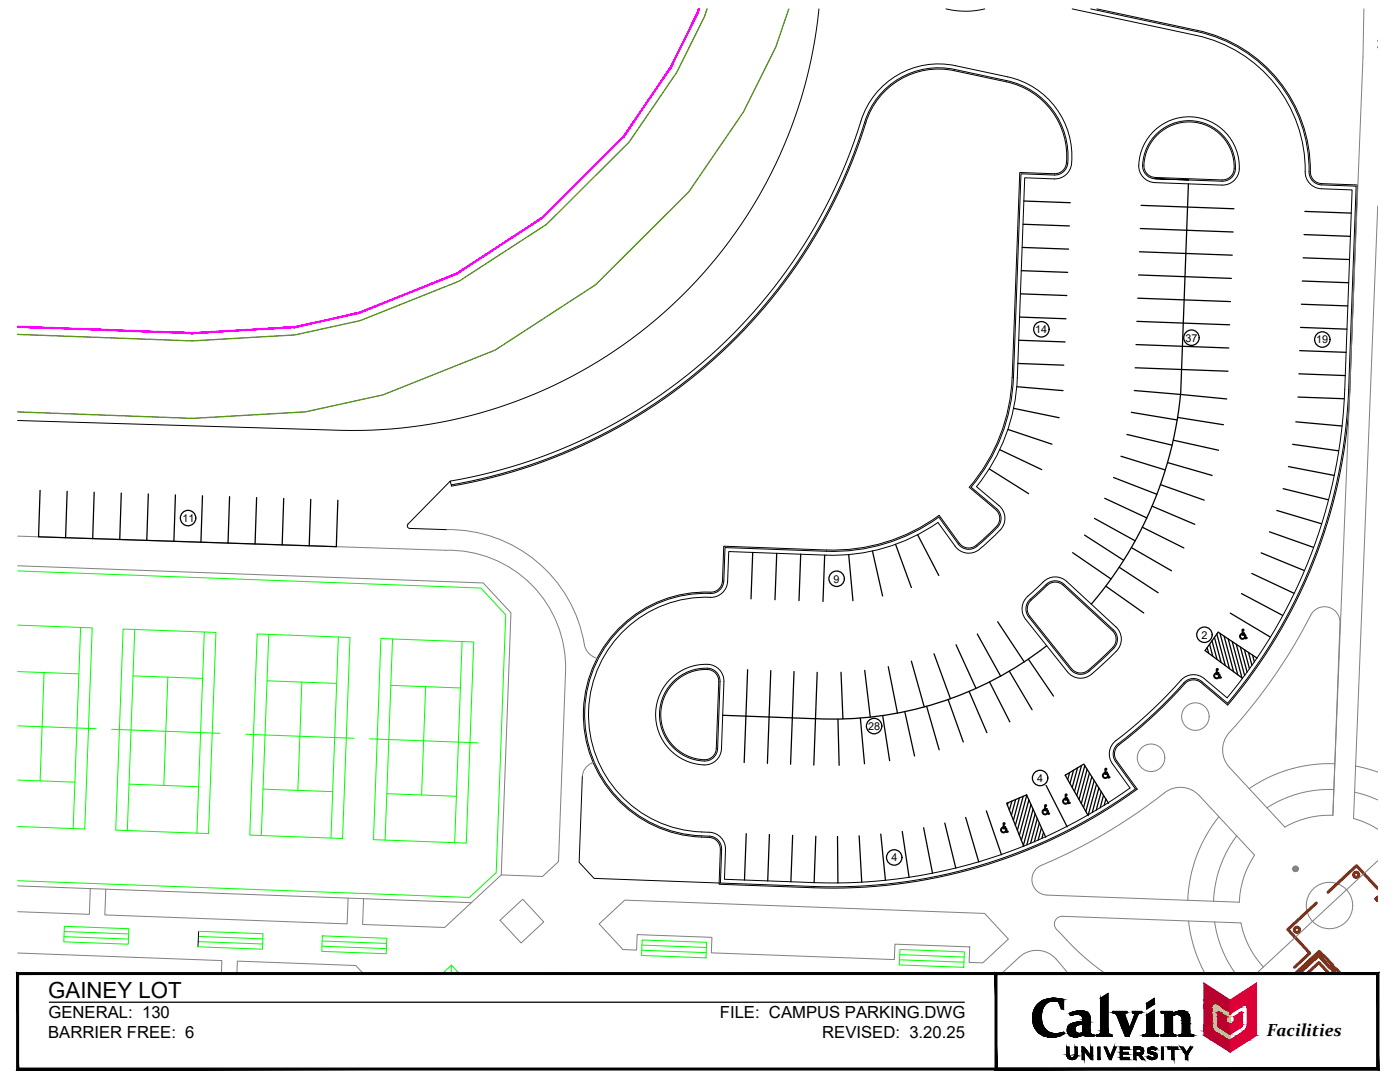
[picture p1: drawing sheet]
<svg xmlns="http://www.w3.org/2000/svg" width="279mm" height="216mm" viewBox="0 0 279 216" stroke-linecap="round" stroke-linejoin="round" font-family="sans-serif">
<defs><g id="words">
<text font-size="4.4" x="9.6" y="199.1">GAINEY LOT</text>
<text font-size="3.5" x="252.8" y="206.8">Facilities</text>
<g font-size="3.3">
<text x="9.7" y="203.1">GENERAL: 130</text>
<text x="143.7" y="203.1">FILE: CAMPUS PARKING.DWG</text>
<text x="9.6" y="207.1">BARRIER FREE: 6</text>
<text x="164.1" y="207.1">REVISED: 3.20.25</text>
</g>
<text font-size="2.8" x="277" y="9.7" transform="rotate(-89 277 9.7)">X</text>
<g font-size="2.2">
<text x="206.6" y="66.5">14</text>
<text x="236.6" y="68.1">37</text>
<text x="262.6" y="68.5">19</text>
<text x="36.4" y="104.2">11</text>
<text x="166.4" y="116.2">9</text>
<text x="239.8" y="127.4">2</text>
<text x="173.3" y="145.6">28</text>
<text x="207" y="156">4</text>
<text x="177.9" y="171.9">4</text>
</g>
</g></defs>
<!-- layer: CAMPUS MASTER PLAN - BASE|C-ROAD -->
<g fill="none" stroke="#000" stroke-width=".2">
<path d="M163.4 1.8a93.4 93.4 0 0 1-95.2 84.1l-64.7-2M188.8 1.8a16.5 16.5 0 0 0 7.7 0M200.9 16.3a15 15 0 0 1 11.8 16.8 2.31 2.31 0 0 1-2.3 1.6l-6.9-.3-1.5 40.9M200.9 16.3l-10.4-2.2a15.2 15.2 0 0 0-17.7 10.4M200.9 16.1a15.3 15.3 0 0 1 12.1 17 2.58 2.58 0 0 1-2.6 1.8l-6.6-.2-1.5 40.6M200.9 16.1l-10.4-2.2a15.4 15.4 0 0 0-17.9 10.5 105 105 0 0 1-82.5 72.4M201.1 15.3a16.1 16.1 0 0 1 12.6 18 3.4 3.4 0 0 1-3.3 2.4l-5.9-.2-1.5 39.8a36.9 36.9 0 0 1-8.1 21.8l4.5 3.8a3.4 3.4 0 0 1-.3 5.4l-1 1a14.3 14.3 0 0 1-3.8 3 3.3 3.3 0 0 1-3.7-1.3l-3.4-4.7a37 37 0 0 1-22.3 6.5l-19.5-.7-.2 5.9M201.1 15.3l-10.4-2.2a16.2 16.2 0 0 0-18.9 11.1 104.2 104.2 0 0 1-81.9 71.8M214 1.8l24.7 5.3a27.7 27.7 0 0 1 21.8 27.8 3.4 3.4 0 0 0 3.2 2.8M217.7 1.8l21.2 4.5a28.4 28.4 0 0 1 22.4 28.6 2.58 2.58 0 0 0 2.4 2l6.9 .2-1.5 40.7a103 103 0 0 1-24.1 62.5l-5.2-4.3a2.57 2.57 0 0 0-3.5 .3 93.9 93.9 0 0 1-13.1 12.1M218.9 1.8l20 4.3a28.6 28.6 0 0 1 22.6 28.2M172.8 24.5a105.3 105.3 0 0 1-82.7 72.5l-.2-1-8.5 8.6-.1 .3 .1 .4 .4 .1 7.3 .3"/>
<path d="M228.3 33a9 9 0 0 1 9.3-8.7 9 9 0 0 1 8.7 9.4M228.3 33a2.31 2.31 0 0 0 2.2 2.4l13.4 .5M230 26.4a10 10 0 0 1 11.5-2.2 10 10 0 0 1 5.7 10.2 3.4 3.4 0 0 1-3.3 2.5l-13.4-.5a3.5 3.5 0 0 1-3.1-4.7 10 10 0 0 1 2.6-5.3zM230.5 35.7a2.76 2.76 0 0 1-2.4-3.9 9.2 9.2 0 0 1 10.4-7.6 9.2 9.2 0 0 1 8 10.1 2.58 2.58 0 0 1-2.6 1.9l-13.4-.5 6.7 .2M246.3 33.7a2.31 2.31 0 0 1-2.4 2.2M261.5 34.3a2.33 2.33 0 0 0 2.2 2.3l7.2 .3-1.5 40.9a103.2 103.2 0 0 1-24.4 62.9l-5.3-4.5a2.33 2.33 0 0 0-3.2 .2M263.7 37.7l6.1 .2-1.4 39.9a102.3 102.3 0 0 1-23.5 61.4l-4.6-3.8a3.4 3.4 0 0 0-4.6 .3 93.1 93.1 0 0 1-13 12.1M202 75.3a35.8 35.8 0 0 1-8.6 21.9l5.3 4.5M202.3 75.3a36 36 0 0 1-8.5 21.9M193.8 97.2l5.1 4.3a2.66 2.66 0 0 1-.3 4.2l-3.6 3.3M141.8 118.4a24.2 24.2 0 0 0-25.1 24.1 24.2 24.2 0 0 0 24.8 24.3 2.56 2.56 0 0 1 2.5 2.7M145.2 116a3.3 3.3 0 0 1-3.5 3.2 23.5 23.5 0 0 0-24.2 23.3 23.5 23.5 0 0 0 24.1 23.6"/>
<path d="M164.9 109.7l-20.5-.7-.2 6.9a2.31 2.31 0 0 1-2.4 2.3 24.5 24.5 0 0 0-25.4 24.3 24.5 24.5 0 0 0 25.1 24.6 2.32 2.32 0 0 1 2.3 2.4l-.3 6.9 18.9 .7a103.2 103.2 0 0 0 64.6-19.6l-4.1-5.7a2.32 2.32 0 0 1 .4-3.2 93.6 93.6 0 0 0 13.2-12.2M187.4 102.8a35.8 35.8 0 0 1-22.5 6.9M187.4 102.8l4.1 5.6M195 109a2.57 2.57 0 0 1-3.7-.4l-3.9-5.4a36.1 36.1 0 0 1-22.5 6.8l-20.2-.7-.3 6.6a2.58 2.58 0 0 1-2.6 2.5M198.7 101.7a2.42 2.42 0 0 1-.3 3.8l-3.1 2.9a2.43 2.43 0 0 1-3.8 0M209 116.8l-2.3 2.1a3.1 3.1 0 0 0-1.7 3l.5 1 8.3 10.5a2.34 2.34 0 0 0 3.4 .3l3.7-3.3a4.6 4.6 0 0 0 1.7-2.2l.1-1.1-.2-.7-.5-.6M212.2 116.8a2.31 2.31 0 0 0-3.2 0M212.2 116.8l9.8 9.1M212.3 116.6a2.69 2.69 0 0 0-4 .5l-2.2 2a2.69 2.69 0 0 0-.8 4l8.3 10.5M212.3 116.6l9.9 9.1M212.9 116l9.8 9.1a3.4 3.4 0 0 1 .1 4.8l-2.4 2.4a12.4 12.4 0 0 1-3.5 2.8 3.4 3.4 0 0 1-3.9-1l-8.3-10.5a3.4 3.4 0 0 1 .9-5l1.8-1.7a3.8 3.8 0 0 1 4.9-1.3l.6 .4M141.2 133.3a2.58 2.58 0 0 1 2.5 2.7l-.5 13.4a2.77 2.77 0 0 1-3.8 2.3 9.3 9.3 0 0 1-7.7-10 9.3 9.3 0 0 1 9.5-8.4"/>
<path d="M144.5 136a3.5 3.5 0 0 0-4.5-3.4 10 10 0 0 0-9.1 10.6 10 10 0 0 0 10.3 9.4 3.4 3.4 0 0 0 2.8-3.2l.5-13.4M222.2 125.7a2.58 2.58 0 0 1 .1 3.7l-3.7 3.4a4.7 4.7 0 0 1-2.4 1.7h-1.2l-.7-.4-.7-.5M116.2 155l-.6 17.1 3 3.2 25.2 .9 .2-6.7M140.6 151.6a2.31 2.31 0 0 0 2.3-2.2l.5-13.4a2.32 2.32 0 0 0-2.2-2.4 9 9 0 0 0-9.3 8.7 9 9 0 0 0 8.6 9.3M222.7 152l3.9 5.4a103 103 0 0 1-64.2 19.5l-18.6-.7M222.7 147.8a3.3 3.3 0 0 0-.7 4.6l3.5 4.8a102.1 102.1 0 0 1-63 18.9l-17.9-.6 .2-6a3.4 3.4 0 0 0-3.2-3.4M223.2 148.4a2.58 2.58 0 0 0-.6 3.6"/>
</g>
<!-- layer: CAMPUS MASTER PLAN - BASE|C-WALK -->
<g fill="none" stroke="#808080" stroke-width=".2">
<path d="M272.2 1.8l-.2 9.6-6 151.3M275 41.1l-4.9 122.2 2.4 .8 2.5 1.4M3.5 107l85.5 2.8M3.5 112.9l92.9 3.4 5.6 6-2 52.3-11.3 10.5-16.3-.6 .2-5.2M89 109.8a23.4 23.4 0 0 1 23.9 24l-1.4 38.1-3.2 3-8.3-.3M89.1 105.7a27.6 27.6 0 0 1 27.7 23.5l.4 .8a4.7 4.7 0 0 0 2.2 1.5M118.6 152.1a3.2 3.2 0 0 0-2.4 2.9M245.3 146.2a5.2 5.2 0 0 0 .1 6.9l11 11.9a17.8 17.8 0 0 1 9.6-2.3M245.4 146.2a111.4 111.4 0 0 0 16.5-24 3.1 3.1 0 0 1 3.5-.9 3.1 3.1 0 0 1 2 3l-1.4 38.4M266.2 157.5a23.1 23.1 0 0 0-13.4 3.7M266.4 152.4a28.3 28.3 0 0 0-17.1 5M270.3 158.1l2.9 .8 1.8 .7"/>
<path d="M270.5 152.8l4.5 1.3M3.5 176.8l90.6 3.3M18 177.3l-.2 5.1-14.3-.5M21.1 177.4l-.2 5.2 48.4 1.8 .2-5.2M207.8 172.7a3.1 3.1 0 0 0-1.8 3.4 3.1 3.1 0 0 0 2.9 2.5l38.4 1.4a18 18 0 0 1 3.1-9.4l-11.1-11.9a5.1 5.1 0 0 0-6.9-.5 107.4 107.4 0 0 1-24.6 14.5M243.3 163a28.3 28.3 0 0 0-6.3 16.6M246.8 166.8a23.2 23.2 0 0 0-4.6 13M275 171.8l-24.3 22.5M3.5 190.2l40.8 1.5-.1 2.6M47.3 194.3l.1-2.5 23.6 .9 1.5 1.6M99.8 183.6l4.5-4.2 4.2 4.6-4.5 4.2zM108.9 194.3l.2-.2 5.3 .2"/>
<path d="M119.6 184.4l5.1-4.8 71.8 2.7 4.8 5.1-5.2 4.7-2.7-.1 .1-3.1-14.9-.5-.1 3.1-36.5-1.4 .1-3.1-14.9-.5-.2 3.1-2.7-.1zM199.9 194.3l3.5-3.3a5.1 5.1 0 0 1 7.4 .4l2.4 2.9M237.2 183.8a28 28 0 0 0 3.3 10.5M242.4 184a23.2 23.2 0 0 0 4.2 10.3M252.1 193a17.9 17.9 0 0 1-4.4-8.8l-35.7-1.4a1.54 1.54 0 0 0-1.4 1 1.54 1.54 0 0 0 .3 1.7 53.4 53.4 0 0 0 9.7 8.8"/>
<circle cx="229.7" cy="151.2" r="2.75"/>
<circle cx="238.6" cy="143" r="2.75"/>
<circle cx="265.3" cy="180.7" r="4.6"/>
</g>
<!-- layer: CAMPUS MASTER PLAN - BASE|C-ATHLETIC -->
<g fill="none" stroke="#0f0" stroke-width=".2">
<path d="M3.5 113.9l92.5 3.4 4.9 5.4-1.9 51.4-5.3 5-90.2-3.4M3.5 124.7l14.9 .6-1.5 40.1-13.4-.5M3.5 134l12.2 .5M8.8 134.2l-.8 21.6M16.1 125.2l-1.5 40.1M24.6 125.5l18.5 .7-1.5 40.1-18.5-.7zM26.5 134.9l13.9 .5M26.9 125.6l-1.5 40.1M33.5 135.1l-.8 21.6M40.8 126.1l-1.5 40.1M51.3 126.5l18.6 .7-1.5 40.1-18.6-.7zM53.3 135.8l13.9 .6"/>
<path d="M53.6 126.6l-1.4 40.1M60.2 136.1l-.8 21.6M67.5 127.1l-1.4 40.1M76 127.4l18.5 .7-1.4 40.1-18.6-.7zM78 136.8l13.9 .5M78.3 127.5l-1.4 40.1M84.9 137l-.8 21.6M92.2 128l-1.5 40.1M3.5 155.6l11.4 .5M3.5 144.8l15.7 .6M22.3 145.5l21.6 .8M25.7 156.5l13.9 .5"/>
<path d="M49 146.5l21.6 .8M52.5 157.5l13.9 .5M73.7 147.4l21.6 .8M77.2 158.4l13.9 .5M12.8 186.9l12.8 .5M12.8 185.9l12.9 .5M12.8 184.8l12.9 .5-.1 3.1-12.9-.5zM39.6 187.9l12.8 .5M39.6 186.9l12.9 .4M39.6 185.8l12.9 .5-.1 3.1-12.9-.5M64.3 188.8l12.8 .5M64.3 187.8l12.9 .4"/>
<path d="M64.3 186.7l12.9 .5-.1 3.1-12.9-.5zM90 194.3l.1-1.7 1.6 1.7M90.1 192.6l-1.8 1.7M128.1 189.6l12.8 .5M128.1 188.6l12.9 .5M128.2 187.6l12.8 .4-.1 3.1-12.9-.5zM179.5 191.5l12.9 .5M179.6 190.5l12.8 .5M179.6 189.5l12.9 .4-.2 3.1-12.8-.5z"/>
</g>
<!-- layer: CAMPUS MASTER PLAN - BASE|C-BLDG-2ND -->
<path d="M39.6 185.8l-.1 3.1" fill="none" stroke="#000" stroke-width=".2"/>
<!-- layer: CAMPUS MASTER PLAN - BASE|C-BLDG -->
<g fill="none" stroke="#952500" stroke-width=".6">
<path d="M274.6 179.3l.4 .4-.4-.4M274.9 179.3v.1M275 177.3l-4.3-4.6-5.7 5.3M275 179.4h-.2l.2 .1M275 179.2l-.2 .1M275 179l-.4 .3M258.8 194.2h.5M258.9 194.1v.2M259 193.8l-.5 .5M259 194h.2M259.1 194v.3M259.3 193.6l.1 .1"/>
<path d="M259.3 194.1v.1M259.5 193.3l.1 .2M259.8 193.1l.1 .1M260 192.9l.1 .1M260.3 192.6l.1 .2M260.5 192.4l.1 .1M260.8 192.2l.1 .1M260.9 194.3l2.3-2.2 2 2.2M261 191.9l.1 .2M261.3 191.7l.1 .1M261.5 191.5l.2 .1M261.8 191.2l.1 .2"/>
<path d="M262 191l-3 2.8 .1 .1-.3 .4M262.3 191.3h.2M262.3 191v.3M262.4 191.4l-.4-.4 1.3-1.2 .8 .9-.4 .4-.4-.5-4 3.7M262.4 190.9h.5M262.5 190.8v.5M262.6 190.7h.5M262.7 180.2l-5.7 5.3 4.4 4.7-3.1 2.8M262.7 190.6v.5h-.5M262.8 190.5h.9M262.9 190.4v.5M263 190.3h.5"/>
<path d="M263.1 190.2v.5M263.2 190.1h.1M263.3 190.1v.5M263.4 190.7h.5M263.5 191.1l2 2.1zM263.5 190.3v.5M263.7 190.5v.5M263.9 190.7v.2h-.3M264 190.8l-.7-.7-4.2 3.8 .3 .3M264.1 190.7l1.8 1.8-.4 .5 .7 .7 .4-.4 .9 1M265.6 193.1h.5M265.7 192.7v.5"/>
<path d="M265.7 192.7h.1M265.7 192.7l.7 .8M265.8 193.3h.5M265.9 192.6l.7 .8M265.9 192.9v.5M265.9 192.9l-.4 .1M266 193.5h.4M266.1 193.1v.5M266.3 193.3v.3M266.5 194.3l-.5-.7 .6 .7"/>
<circle cx="270.7" cy="174.6" r=".51"/>
<circle cx="258.8" cy="185.5" r=".51"/>
</g>
<!-- layer: CAMPUS MASTER PLAN - BASE|C-WALK -->
<g fill="#808080" stroke="#808080" stroke-width=".2">
<path d="M258.6 173.4h.5l-.1-.1zM258.6 173.4l.4-.3v.2zM258.6 173.4l.4-.3-.1-.1z"/>
<path d="M258.8 172.9l-.2 .5 .3-.4zM258.7 172.9h.1l-.2 .5zM258.6 172.9v.5l.1-.5z"/>
<path d="M258.4 172.9l.2 .5v-.5zM258.3 172.9h.1l.2 .5zM258.2 173l.4 .4-.3-.5z"/>
<path d="M258.2 173l-.1 .1 .5 .3zM258.1 173.1l.5 .3-.5-.2zM258.1 173.2l-.1 .2h.6z"/>
<path d="M258 173.4v.1l.6-.1zM258 173.5l.6-.1-.5 .2zM258.1 173.6l.1 .1 .4-.3z"/>
<path d="M258.2 173.7l.1 .1 .3-.4zM258.6 173.4l-.2 .5-.1-.1zM258.6 173.4l-.2 .5h.1z"/>
<path d="M258.6 173.4l-.1 .5h.2zM258.6 173.4l.2 .4-.1 .1zM258.6 173.4l.2 .4h.1z"/>
<path d="M258.6 173.4l.3 .4 .1-.1zM258.6 173.4l.4 .1v.2zM258.6 173.4l.4 .1 .1-.1z"/>
</g>
<!-- layer: CAMPUS MASTER PLAN - BASE|C-FENC-PRES -->
<g fill="#f0f" stroke="#f0f" stroke-width=".2">
<path d="M24.2 66.1l14 .5v-.3zM24.2 65.8l14 .5-14-.2zM3.5 65.3l20.7 .8v-.3zM3.5 65.1l20.7 .7-20.7-.5z"/>
<path d="M38.2 66.3v.3l20.4-1.4zM38.2 66.6l20.4-1.4 .1 .2z"/>
<path d="M58.6 65.2l.1 .2 12.7-3zM58.7 65.4l12.7-3v.2z"/>
<path d="M71.4 62.4l.1 .2 19.4-8zM71.5 62.6l19.4-8 .1 .2z"/>
<path d="M90.9 54.6l.1 .2 17-11.3zM91 54.8l17-11.3 .2 .2z"/>
<path d="M108 43.5l.2 .1 16-16.3zM124.2 27.3l.2 .2-16.2 16.1z"/>
<path d="M133.6 13.6l-9.4 13.7 .2 .2zM133.6 13.6l.2 .2-9.4 13.7z"/>
<path d="M139 2.7l-5.4 10.9 .2 .1zM139 2.7l.3 .1-5.5 10.9z"/>
<path d="M139.3 1.8v1l.3-1zM139.3 1.8v1l-.3-.1z"/>
</g>
<path d="M38.2 66.3v.3" fill="none" stroke="#f0f" stroke-width=".2"/>
<!-- layer: CAMPUS MASTER PLAN - BASE|C-XCTRYCOURSE -->
<path d="M141.1 1.8l-.5 1.6-5.5 11-9.6 14-16.5 16.4-17.5 11.3-19.6 7.9-13 2.8-20.6 1.2-34.8-1.3M157.4 1.8l-2.5 7.5-6.5 13-11 16-18.6 18.5-20 13.1-22.4 8.9-15.4 3.4-22.6 1.3-34.9-1.3" fill="none" stroke="#4a9500" stroke-width=".25"/>
<!-- layer: C-PARK -->
<g fill="none" stroke="#000" stroke-width=".25">
<path d="M237.2 36.7l-1.6 41.7a75.7 75.7 0 0 1-17.8 42.2M203.7 58.6l9.2 .4M203.8 54l9.3 .3M204 49.4l9.3 .3M204.2 44.7l9.2 .4M204.3 40.1l9.3 .3M227.1 59.5l18.5 .7M227.2 54.9l18.6 .7M227.4 50.2l18.5 .7M227.6 45.6l18.5 .7M227.7 41l18.6 .7M259.9 56.1l9.3 .3"/>
<path d="M260.1 51.4l9.2 .4M260.2 46.8l9.3 .4M260.4 42.2l9.3 .3M202.9 77.2l9.3 .7M203.1 72.5l9.2 .4M203.3 67.9l9.3 .3M203.5 63.3l9.2 .3M226.4 77.9l18.4 1.7M226.5 73.4l18.6 .7M226.7 68.8l18.5 .6M226.9 64.1l18.5 .7M259 79.2l9.3 .4"/>
<path d="M259.2 74.6l9.3 .3M259.4 70l9.2 .3M259.6 65.3l9.2 .4M259.7 60.7l9.3 .3M8 97.9l-.3 9.2 59.4 2 .3-9.3M13.4 98l-.3 9.3M18.8 98.2l-.3 9.3M24.2 98.4l-.3 9.3M29.6 98.6l-.3 9.2M35 98.7l-.3 9.3M40.4 98.9l-.3 9.3M45.8 99.1l-.3 9.3"/>
<path d="M51.2 99.3l-.3 9.2M56.6 99.5l-.3 9.2M62 99.6l-.3 9.3M197.4 93.6l7.9 4.9M199.5 89.7l8.4 4M201.2 85.7l8.7 2.9M202.3 81.5l9.1 1.9M220.5 99.4l8.4 3.9M222.2 95.3l8.7 3.3M223.7 91l8.9 2.8M224.9 86.7l9 2.1M225.8 82.3l9.1 1.5"/>
<path d="M231.6 96.7l8.7 3.1M233 92.3l8.9 2.6M234.1 87.8l9.1 2M235 83.3l9.2 1.5M256.1 97.5l9 2.2M257.1 93.1l9.1 1.8M258 88.7l9.1 1.3M258.6 84.2l9.2 .8M150.2 110.2l-.3 9.3M155 110.4l-.3 9.3M159.8 110.6l-.3 9.2M164.6 110.8l-.4 9.2"/>
<path d="M169.4 110.7l.8 9.2M174.1 110l2 8.9M178.7 108.6l3.2 8.6M183.1 106.7l4.3 8.1M214.1 110.3l7.6 5.2M216.5 106.8l7.7 5M218.4 103.4l8.1 4.5M220.7 117l7.6 5.3M223.4 113.2l7.7 5.1M225.8 109.3l8 4.6M228 105.2l8.3 4.1M229.9 101l8.5 3.6"/>
<path d="M247.8 118.4l8.2 4.4M249.8 114.4l8.4 4M251.7 110.3l8.6 3.5M253.4 106.1l8.7 3.1M254.8 101.9l8.9 2.6M149.2 133.6l-.7 18.6M153.8 133.8l-.6 18.5M158.5 134l-.7 18.5M163.1 134.2l-.3 9.2-18.6-.7M167.8 134.1l.4 9.3M172.6 133.8l1.1 9.3M177.3 133l1.8 9.3"/>
<path d="M181.9 131.9l2.6 9.2M186.4 130.5l3.3 8.9M189.2 139.6l3 8.5M190.8 128.7l4 8.7M193.4 138l3.6 8.2M195 126.5l4.7 8.4M197.5 136.1l4 7.9M199.1 124.1l5.3 8M201.4 133.9l4.6 7.7M205.2 131.5l5 7.4M208.9 128.8a69.4 69.4 0 0 1-46.2 14.6l-.3 9.3M240.9 129.2l.3 1.1"/>
<path d="M241.4 128.6l.6 2.4M241.9 127.9l1 3.7M242.4 127.2l1.3 5M242.7 134.4a.53 .53 0 0 0-.3 .9 .53 .53 0 0 0 .9-.3v-.2a.44 .44 0 0 1-.4 .5 .44 .44 0 0 1-.5-.4 .44 .44 0 0 1 .3-.5M242.8 133.5h.3l-.2 .7h.3v.1h-.3v.2h.5l.1 .7 .2-.1v.2h-.3l-.1-.6-.5-.1zM242.8 126.5l1.7 6.3M243.5 126.4l1.9 7M244.3 126.9l1.9 7.1M245.1 127.5l1.9 7.2M245.5 122.3l8 4.8M245.9 128l2 7.3M246.7 128.6l1.7 6.2"/>
<path d="M247.5 129.1l1.4 5M247.8 126.6a.44 .44 0 0 0-.3 .5 .44 .44 0 0 0 .5 .3 .44 .44 0 0 0 .4-.4l.1 .3M247.9 126.6l-.1-.1a.55 .55 0 0 0-.3 .8 .55 .55 0 0 0 .8 .1l.2-.2M247.9 125.6h.3l-.2 .7h.3l.1 .2-.4-.1v.2l.6 .1 .1 .6h.1l.1 .1h-.3l-.1-.6-.6-.1zM248.3 129.6l1.1 3.8M249.2 130.2l.7 2.6M250 130.7l.3 1.4M250.8 131.3v.1M250.8 131.3l-7.7-5.2-2.6 3.7 7.4 5.5M167.2 143.5l.3 9.2M171.7 143.3l.8 9.1M176.2 142.8l1.3 9"/>
<path d="M180.6 142l1.9 8.9M184.9 140.9l2.5 8.7M201.9 159.9l-.5 1.8M202.7 159.5l-.9 3.2M203.4 159.2l-1.2 4.5M204.2 158.9l-1.6 5.8M204.9 158.7l-1.9 7M205.3 159.6l-1.9 7.1M208.8 156.7l4.2 8.3M212.3 159.4h.2a.46 .46 0 0 0-.1 .8 .46 .46 0 0 0 .7-.3 .54 .54 0 0 1-.6 .6 .54 .54 0 0 1-.4-.9zM212.6 158.5h.3l-.2 .7h.3l.1 .2-.4-.1v.2l.6 .1 .1 .6h.1l.1 .1h-.3l-.1-.6-.6-.1zM212.7 154.6l-.1 .2"/>
<path d="M213.5 154.2l-.4 1.4M214.2 153.7l-.7 2.6M215 153.2l-1 3.9M215.8 152.7l-1.4 5.2M216.5 152.8l-1.6 5.9M217 153.5l-1.7 6M217.4 154.3l-1.6 6M217.9 155l-1.7 6.1M218.4 155.7l-1.7 6.2M218.8 156.5l-1.6 6.1M219.3 157.2l-1.3 4.9M219.8 158l-1 3.6"/>
<path d="M220.2 158.7l-.6 2.5M220.2 154.3h.3a.45 .45 0 0 0-.2 .8 .45 .45 0 0 0 .7-.4 .53 .53 0 0 1-.6 .6 .53 .53 0 0 1-.3-.8zM220.6 153.4h.2l-.1 .7h.3v.1h-.3v.2h.5l.1 .7 .2 .1h-.3l-.1-.6-.6-.1zM220.7 159.4l-.3 1.3M148.9 166.3l-.3 9.3M153.6 166.5l-.4 9.3M158.2 166.7l-.4 9.2M162.8 166.9l-.3 9.2M167.1 166.9l.1 9.3M171.5 166.8l.5 9.2M175.8 166.4l.9 9.3M180.1 165.9l1.3 9.2"/>
<path d="M184.3 165.2l1.8 9.1M188.6 164.2l2.2 9M192.7 163.1l2.6 8.9M196.9 161.8l3 8.8M200.3 164.2h.2l-.1 .7 .3 .1v.1l-.3-.1v.2l.5 .1 .1 .6h.2v.1l-.3 .1-.1-.7-.6-.1zM200.8 165.9a.58 .58 0 0 1-1 .1 .58 .58 0 0 1 .3-1l.1 .1a.45 .45 0 0 0-.4 .5 .45 .45 0 0 0 .5 .4 .45 .45 0 0 0 .4-.4l.1 .3M201.2 160.2l-.1 .5M205.8 160.5l-2 7.2M206.2 161.5l-2 7.2M206.6 162.4l-1.7 6.2M207 163.3l-1.3 5M207.4 164.2l-1 3.8"/>
<path d="M207.8 165.2l-.6 2.4M208.3 166.1l-.4 1.2M208.4 161.4a.55 .55 0 0 0-.3 1 .55 .55 0 0 0 1-.3l-.1-.1a.44 .44 0 0 1-.4 .4 .44 .44 0 0 1-.5-.3 .44 .44 0 0 1 .3-.5M208.4 161.4v.2M208.5 160.6h.3v.2l-.2 .1v.4l.3 .1 .1 .1-.4-.1v.2l.6 .1 .1 .6h.1l.1 .1-.3 .1-.1-.7-.6-.1zM208.7 167.1l-3.8-8.5-4 1.7 3.4 8.6M221.2 160.3l-4.9-7.8-3.7 2.2 4.6 8.1"/>
</g>
<!-- layer: C-PARK-TEXT -->
<g fill="none" stroke="#000" stroke-width=".25">
<circle cx="207.8" cy="65.7" r="1.54"/>
<circle cx="237.8" cy="67.4" r="1.54"/>
<circle cx="263.9" cy="67.7" r="1.54"/>
<circle cx="37.5" cy="103.4" r="1.54"/>
<circle cx="167" cy="115.5" r="1.54"/>
<circle cx="240.4" cy="126.7" r="1.54"/>
<circle cx="174.5" cy="144.9" r="1.54"/>
<circle cx="207.6" cy="155.2" r="1.54"/>
<circle cx="178.5" cy="171.1" r="1.54"/>
</g>
<!-- layer: A-TITL -->
<g fill="#000" stroke="#000" stroke-width=".2">
<path d="M210 199.2h.4zM219.6 199.2l1.5-1v1zM228.9 200.2l1.5-1v1zM209.5 207h.8zM212 206h.3zM213.6 204.4h4zM213.6 202.6h.3zM213.7 211.4h.5zM214.5 206.9h.4zM215.5 201.7h.4zM216.3 206.5h2zM219.6 206.3h1.6z"/>
<path d="M219.6 206.2h1.5zM228.7 206.3h1.8zM228.8 206.3h1.7zM228.9 200.2h1.5v.2zM229.8 208.9h.4zM230.4 210.5h.5zM228.9 202.5l1.5-1v1zM234 202.3h3.2zM235.7 201.7h.3z"/>
<path d="M207.7 199.9h1.6zM207.5 200h1.6z"/>
<path d="M207.8 199.8l1.5 .1 .3-.1zM207.7 199.9l.1-.1 1.5 .1z"/>
<path d="M207.9 199.8h1.8zM207.8 199.8h1.8z"/>
<path d="M207.9 199.8h1.9zM207.9 199.8h1.8z"/>
<path d="M208 199.7h2.1zM207.9 199.8h1.9z"/>
<path d="M208 199.7h2.3zM208 199.7h2.3z"/>
<path d="M208 199.7h2.3zM208 199.7h2.1z"/>
<path d="M210.3 199.7h2zM210.3 199.7h2z"/>
<path d="M210 199.2h.8zM209.8 199.2h1z"/>
<path d="M209.8 199.2h1.1zM209.7 199.2h1.2z"/>
<path d="M209.7 199.2l1.6 .1zM209.5 199.3h1.8z"/>
<path d="M209.5 199.3h1.9zM209.4 199.3h2z"/>
<path d="M209.4 199.3h2.4zM209.2 199.3h2.6z"/>
<path d="M209.2 199.3h2.7zM209 199.3h2.9z"/>
<path d="M209 199.3l3.2 .1zM208.8 199.4h3.4z"/>
<path d="M208.8 199.4l3.5 .1zM208.6 199.5h3.7z"/>
<path d="M208.6 199.5h3.7zM208.6 199.5h3.7z"/>
<path d="M208.6 199.5l3.7 .1zM208.3 199.6h4z"/>
<path d="M208.3 199.6l4 .1v-.1zM208.1 199.7l.2-.1 4 .1z"/>
<path d="M208.1 199.7h4.2zM208 199.7h4.3z"/>
<path d="M210.3 199.7h2zM210.3 199.7h2z"/>
<path d="M210.6 199.7l1.7 .1zM210.6 199.7l1.7 .1z"/>
<path d="M210.9 199.8l1.4 .1zM210.9 199.8l1.4 .1z"/>
<path d="M211.2 199.9l1.1 1.4v-1.4zM211.2 199.9l1.1 1.4h-.5z"/>
<path d="M219.6 199.2l1.5 6.3v-6.3zM219.6 199.2l1.5 6.3h-1.5z"/>
<path d="M3.7 213.1l-.4 .4 271.5-.4zM3.3 213.5l271.5-.4 .4 .4zM274.8 194.5v18.6l.4 .4zM274.8 194.5l.4-.4v19.4zM3.7 194.5h271.1l.4-.4zM3.3 194.1h271.9l-271.5 .4zM3.3 194.1l.4 19v-18.6zM3.3 194.1l.4 19-.4 .4z"/>
<path d="M199 213.1l-.4 .4 76.2-.4zM198.6 213.5l76.2-.4 .4 .4zM274.8 194.5v18.6l.4 .4zM274.8 194.5l.4-.4v19.4zM199 194.5h75.8l.4-.4zM198.6 194.1h76.6l-76.2 .4zM198.6 194.1l.4 19v-18.6zM198.6 194.1l.4 19-.4 .4z"/>
<path d="M206.1 202.5l1.7 .2v-.2zM206.1 202.5l1.7 .2h-1.7z"/>
<path d="M206.1 202.7l1.7 .2v-.2zM206.1 202.7l1.7 .2h-1.7z"/>
<path d="M206.1 202.9l1.7 .1v-.1zM206.1 202.9l1.7 .1h-1.7z"/>
<path d="M206.1 203l1.7 .2v-.2zM206.1 203l1.7 .2h-1.7z"/>
<path d="M206.1 203.2l1.8 .2-.1-.2zM206.1 203.2l1.8 .2h-1.8z"/>
<path d="M206.1 203.4l1.8 .2v-.2zM206.1 203.4l1.8 .2h-1.8z"/>
<path d="M206.1 202.3l1.7 .2 .1-.2zM206.1 202.3l1.7 .2h-1.7z"/>
<path d="M206.1 203.6l1.8 .2v-.2zM206.1 203.6l1.8 .2h-1.8z"/>
<path d="M206.2 202.1l1.7 .2v-.2zM206.2 202.1l1.7 .2h-1.8z"/>
<path d="M206.2 202h1.7zM206.2 202l1.7 .1z"/>
<path d="M206.1 203.8l1.9 .2-.1-.2zM206.1 203.8l1.9 .2h-1.9z"/>
<path d="M206.1 204l1.9 .2v-.2zM206.1 204l1.9 .2h-1.8z"/>
<path d="M206.3 201.8l1.6 .2 .1-.2zM206.3 201.8l1.6 .2h-1.7z"/>
<path d="M206.3 201.7h1.7zM206.3 201.7l1.7 .1z"/>
<path d="M206.2 204.2l1.9 .1-.1-.1zM206.2 204.2l1.9 .1h-1.9z"/>
<path d="M206.4 201.5l1.6 .2v-.2zM206.4 201.5l1.6 .2h-1.7z"/>
<path d="M206.2 204.3l1.9 .2v-.2zM206.2 204.3l1.9 .2h-1.8z"/>
<path d="M206.4 201.4l1.6 .1 .1-.1zM206.4 201.4l1.6 .1h-1.6z"/>
<path d="M206.3 204.5l1.9 .2-.1-.2zM206.3 204.5l1.9 .2h-1.9z"/>
<path d="M206.5 201.2l1.6 .2 .1-.2zM206.5 201.2l1.6 .2h-1.7z"/>
<path d="M206.6 201.1h1.6zM206.6 201.1l1.6 .1z"/>
<path d="M206.3 204.7l1.9 .1zM206.3 204.7l1.9 .1z"/>
<path d="M206.4 204.8l1.9 .1-.1-.1zM206.4 204.8l1.9 .1h-1.9z"/>
<path d="M206.7 200.9l1.5 .2 .1-.2zM206.7 200.9l1.5 .2h-1.6z"/>
<path d="M206.4 204.9l2 .2-.1-.2zM206.4 204.9l2 .2h-1.9z"/>
<path d="M206.7 200.8h1.6zM206.7 200.8l1.6 .1z"/>
<path d="M206.5 205.1h2zM206.5 205.1h2z"/>
<path d="M206.5 205.1l2.1 .2-.1-.2zM206.5 205.1l2.1 .2h-1.9z"/>
<path d="M206.9 200.6l1.4 .2 .2-.2zM206.9 200.6l1.4 .2h-1.6z"/>
<path d="M206.9 200.6h1.6zM206.9 200.6h1.6z"/>
<path d="M206.7 205.3l1.9 .1zM206.7 205.3l1.9 .1z"/>
<path d="M207.1 200.4l1.4 .2 .1-.2zM207.1 200.4l1.4 .2h-1.6z"/>
<path d="M206.7 205.4l2.1 .2-.2-.2zM206.7 205.4l2.1 .2h-2z"/>
<path d="M207.1 200.4h1.6zM207.1 200.4h1.5z"/>
<path d="M207.2 200.3l1.5 .1 .1-.1zM207.1 200.4l.1-.1 1.5 .1z"/>
<path d="M206.8 205.6h2.1zM206.8 205.6h2.1z"/>
<path d="M207.3 200.2h1.5zM207.2 200.3h1.6z"/>
<path d="M206.9 205.6l2.1 .1zM206.9 205.6l2.1 .1z"/>
<path d="M207 205.7l2.3 .2-.3-.2zM207 205.7l2.3 .2h-2.2z"/>
<path d="M207.5 200.1l1.3 .1 .3-.1zM207.3 200.2l.2-.1 1.3 .1z"/>
<path d="M207.5 200h1.6zM207.5 200.1h1.6z"/>
<path d="M207.1 205.9h2.2zM207.1 205.9h2.2z"/>
<path d="M207.1 205.9l2.5 .1-.3-.1zM207.1 205.9l2.5 .1h-2.3z"/>
<path d="M209.5 207h.8zM209.7 207h.6z"/>
<path d="M207.3 206l2.5 .1zM207.3 206l2.5 .1z"/>
<path d="M207.4 206.1l2.6 .1zM207.4 206.1l2.6 .1z"/>
<path d="M207.4 206.2h2.7zM207.4 206.2h2.7z"/>
<path d="M207.5 206.2h2.9zM207.5 206.2h2.9z"/>
<path d="M207.5 206.2h3.2zM207.5 206.2h3.2z"/>
<path d="M209.3 206.9h1.3zM209.3 206.9l1 .1z"/>
<path d="M209.1 206.9h1.6zM209.1 206.9h1.5z"/>
<path d="M209 206.9h1.9zM209 206.9h1.7z"/>
<path d="M208.7 206.8h2.4zM208.7 206.8l2.2 .1z"/>
<path d="M208.6 206.8h2.6zM208.6 206.8h2.5z"/>
<path d="M208.4 206.7h3.1zM208.4 206.7l2.8 .1z"/>
<path d="M208.3 206.7h3.2zM208.3 206.7h3.2z"/>
<path d="M208 206.6l3.5 .1 .3-.1zM208 206.6l3.5 .1h-3.2z"/>
<path d="M207.8 206.4l4 .2 .3-.2zM207.8 206.4l4 .2h-3.8zM208 206.6h3.8zM208 206.6h3.8z"/>
<path d="M207.7 206.4h4.4zM207.7 206.4h4.4z"/>
<path d="M212 206l.3 .1zM211.8 206.1h.5z"/>
<path d="M211.8 206.1l.5 .1zM211.5 206.2h.8z"/>
<path d="M211.5 206.2h.9zM211.1 206.2h1.3z"/>
<path d="M211.1 206.2h1.3zM210.8 206.2h1.6z"/>
<path d="M210.8 206.2h1.6zM210.7 206.2h1.7z"/>
<path d="M207.5 206.2l4.6 .2 .3-.2zM207.5 206.2l4.6 .2h-4.4z"/>
<path d="M212.9 208.9l.5 1.6v-1.6zM212.9 208.9l.5 1.6h-.5z"/>
<path d="M212.9 210.5h.5zM212.9 210.5h.5z"/>
<path d="M212.9 210.5l.5 .1zM212.9 210.5l.5 .1z"/>
<path d="M212.9 210.6l.5 .1zM212.9 210.6l.5 .1z"/>
<path d="M212.9 210.7h.5zM212.9 210.7h.5z"/>
<path d="M212.9 210.7l.6 .1zM212.9 210.7l.6 .1z"/>
<path d="M213 210.8l.5 .1zM213 210.8l.5 .1z"/>
<path d="M213 210.9h.6zM213 210.9h.6z"/>
<path d="M213 210.9l.6 .1zM213 210.9l.6 .1z"/>
<path d="M213.1 211h.7zM213.1 211h.7z"/>
<path d="M213.7 211.4h.4zM213.8 211.4h.3z"/>
<path d="M213.1 211h.8zM213.1 211h.8z"/>
<path d="M213.1 211h.8zM213.1 211h.8z"/>
<path d="M213.6 202.5h.4zM213.6 202.5l.3 .1z"/>
<path d="M213.1 211h.9zM213.1 211h.9z"/>
<path d="M213.6 202.5h.7zM213.6 202.5h.4z"/>
<path d="M213.6 211.4h.7zM213.6 211.4h.6z"/>
<path d="M213.5 211.3h.9zM213.5 211.3l.8 .1z"/>
<path d="M214.5 206.9h.3zM214.5 206.9h.3z"/>
<path d="M213.4 211.3h1.1zM213.4 211.3h1z"/>
<path d="M213 205.3h1.5zM213 205.3h1.5z"/>
<path d="M213 205.3l1.5 .2v-.2zM213 205.3l1.5 .2h-1.5zM213 205.5h1.5zM213 205.5h1.5z"/>
<path d="M213 205.5l1.6 .2-.1-.2zM213 205.5l1.6 .2h-1.6z"/>
<path d="M214.5 210.6h.5zM214.5 210.6h.5z"/>
<path d="M213 205.1l1.5 .2 .1-.2zM213 205.1l1.5 .2h-1.5z"/>
<path d="M213 205.1h1.6zM213 205.1h1.6z"/>
<path d="M213.3 211.2h1.3zM213.3 211.2l1.2 .1z"/>
<path d="M213 205.7h1.6zM213 205.7h1.6z"/>
<path d="M213 205.7l1.6 .1v-.1zM213 205.7l1.6 .1h-1.6z"/>
<path d="M213.6 202.4h1zM213.6 202.4l.7 .1z"/>
<path d="M213.1 204.9l1.5 .2v-.2zM213.1 204.9l1.5 .2h-1.6z"/>
<path d="M213.3 211.2h1.3zM213.3 211.2h1.3z"/>
<path d="M213 205.8h1.6zM213 205.8h1.6z"/>
<path d="M213 205.8l1.7 .1zM213 205.8l1.7 .1z"/>
<path d="M213.2 204.8h1.5zM213.2 204.8l1.4 .1h-1.5zM213.1 204.9h1.5zM213.1 204.9h1.5z"/>
<path d="M213.2 204.8h1.5zM213.2 204.8h1.5z"/>
<path d="M213 205.9l1.7 .1zM213 205.9l1.7 .1z"/>
<path d="M213.2 211.1h1.5zM213.2 211.1l1.4 .1z"/>
<path d="M213.2 204.8h1.5zM213.2 204.8h1.5z"/>
<path d="M213.1 206h1.7zM213.1 206h1.7z"/>
<path d="M213.1 211h1.7zM213.1 211l1.6 .1z"/>
<path d="M214.1 211h.7zM214 211h.8z"/>
<path d="M213.1 206l1.8 .1zM213.1 206l1.8 .1z"/>
<path d="M214.2 211h.6zM214.1 211h.7z"/>
<path d="M213.3 204.7h1.5zM213.3 204.7l1.4 .1z"/>
<path d="M214.3 210.9l.5 .1zM214.3 210.9l.5 .1z"/>
<path d="M214.3 211h.5zM214.2 211h.6z"/>
<path d="M213.3 204.6h1.6zM213.3 204.6l1.5 .1z"/>
<path d="M213.1 206.1h1.8zM213.1 206.1h1.8z"/>
<path d="M214.4 210.9h.5zM214.3 210.9h.5z"/>
<path d="M213.3 204.6h1.6zM213.3 204.6h1.6z"/>
<path d="M213.1 206.1h1.9zM213.1 206.1h1.9z"/>
<path d="M214.5 210.8h.4zM214.5 210.8l.4 .1h-.5z"/>
<path d="M214.5 210.8h.4zM214.5 210.8h.4z"/>
<path d="M213.6 202.4h1.3zM213.6 202.4h1z"/>
<path d="M214.5 210.7h.5zM214.5 210.7l.4 .1z"/>
<path d="M213.1 206.1l2 .1zM213.1 206.1l2 .1z"/>
<path d="M214.6 208.9l.4 1.6v-1.6zM214.6 208.9l.4 1.6h-.4z"/>
<path d="M214.6 210.5l.4 .1v-.1zM214.6 210.5l.4 .1h-.5z"/>
<path d="M214.5 210.6l.5 .1v-.1zM214.5 210.6l.5 .1h-.5z"/>
<path d="M214.3 206.9h.7zM214.3 206.9h.6z"/>
<path d="M214.3 206.9h.8zM214.3 206.9h.7z"/>
<path d="M213.1 206.2h2.1zM213.1 206.2h2.1z"/>
<path d="M213.4 204.5h1.7zM213.4 204.5l1.5 .1h-1.6z"/>
<path d="M213.4 204.5h1.7zM213.4 204.5h1.7z"/>
<path d="M213.2 206.2h2.1zM213.2 206.2h2.1z"/>
<path d="M214 206.8h1.3zM214 206.8l1.1 .1z"/>
<path d="M213.5 204.5h1.8zM213.4 204.5h1.7z"/>
<path d="M213.2 206.2h2.2zM213.2 206.2h2.2z"/>
<path d="M213.9 206.8h1.4zM213.9 206.8h1.4z"/>
<path d="M213.9 206.8h1.5zM213.9 206.8h1.4z"/>
<path d="M213.5 204.4h2zM213.5 204.5h1.8z"/>
<path d="M213.7 206.7h1.9zM213.7 206.7l1.7 .1z"/>
<path d="M213.7 206.7h1.9zM213.7 206.7h1.9z"/>
<path d="M213.6 206.6h2.1zM213.6 206.6l2 .1z"/>
<path d="M213.6 204.4h2.2zM213.5 204.4h2z"/>
<path d="M213.4 206.5h2.5zM213.4 206.5l2.3 .1z"/>
<path d="M215.5 201.7h.5zM215.3 201.7h.7z"/>
<path d="M215.3 201.7h.8zM215.2 201.7h.9z"/>
<path d="M213.3 206.4l2.6 .1 .1-.1zM213.3 206.4l2.6 .1h-2.5zM213.4 206.5h2.5zM213.4 206.5h2.5z"/>
<path d="M213.6 204.4h2.5zM213.6 204.4h2.2z"/>
<path d="M215.2 201.7l1.1 .1zM214.9 201.8h1.4zM214.9 201.8h1.4zM214.9 201.8h1.4z"/>
<path d="M213.3 206.4h2.8zM213.3 206.4h2.7z"/>
<path d="M214.9 201.8h1.6zM214.7 201.8h1.8z"/>
<path d="M216 208.9l.9 .8-.6-.8zM216 208.9l.9 .8h-.9z"/>
<path d="M216 209.7l.4 1.7v-1.7zM216 209.7l.4 1.7h-.4z"/>
<path d="M214.7 201.8h1.9zM214.6 201.8h2z"/>
<path d="M214.6 201.8l2.1 .1zM214.4 201.9h2.3z"/>
<path d="M214.4 201.9h2.4zM214.2 201.9h2.6z"/>
<path d="M214.2 201.9l2.7 .1zM214 202h2.9z"/>
<path d="M216.4 209.7l1.2 .9-.7-.9zM216.4 209.7l1.2 .9h-.5z"/>
<path d="M214 202l3 .1zM213.8 202.1h3.2z"/>
<path d="M213.8 202.1h3.3zM213.7 202.1h3.4z"/>
<path d="M213.7 202.1l3.5 .1zM213.5 202.2h3.7z"/>
<path d="M213.5 202.2h3.7zM213.5 202.2h3.7z"/>
<path d="M213.5 202.2l3.8 .2-.1-.2zM213.5 202.2l3.8 .2h-3.8z"/>
<path d="M213.5 202.4h3.8zM213.5 202.4h3.8z"/>
<path d="M214.9 202.4h2.4zM214.9 202.4h2.4z"/>
<path d="M215.2 202.4h2.2zM215.2 202.4h2.2z"/>
<path d="M215.4 202.4l2 .1zM215.4 202.4l2 .1z"/>
<path d="M215.6 202.5h1.8zM215.6 202.5h1.8z"/>
<path d="M215.6 202.5l1.8 .1zM215.6 202.5l1.8 .1z"/>
<path d="M215.7 202.6h1.8zM215.7 202.6h1.8z"/>
<path d="M215.8 202.6l1.7 .1zM215.8 202.6l1.7 .1z"/>
<path d="M215.8 202.7l1.7 .1v-.1zM215.8 202.7l1.7 .1h-1.6z"/>
<path d="M215.9 202.8h1.6zM215.9 202.8h1.6z"/>
<path d="M215.9 202.8l1.6 .1v-.1zM215.9 202.8l1.6 .1h-1.5z"/>
<path d="M216 202.9l1.6 .1zM216 202.9l1.6 .1z"/>
<path d="M216.1 205.8l1.5 .2-.1-.2zM216.1 205.8l1.5 .2h-1.5z"/>
<path d="M216 203l1.6 .1zM216 203l1.6 .1z"/>
<path d="M216 203.1l1.6 .2v-.2zM216 203.1l1.6 .2h-1.5z"/>
<path d="M216.1 205.6l1.4 .2 .1-.2zM216.1 205.6l1.4 .2h-1.4z"/>
<path d="M216.1 203.9h1.5zM215.7 203.9h1.9z"/>
<path d="M215.7 203.9h1.9zM215.4 203.9h2.2z"/>
<path d="M215.4 203.9l2.2 .1zM215 204h2.6z"/>
<path d="M215 204h2.6zM214.7 204h2.9z"/>
<path d="M214.7 204h2.9zM214.5 204h3.1z"/>
<path d="M214.5 204l3.1 .1zM214.2 204.1h3.4z"/>
<path d="M214.2 204.1l3.4 .1zM214 204.2h3.6z"/>
<path d="M214 204.2l3.6 .1v-.1zM213.7 204.3l.3-.1 3.6 .1z"/>
<path d="M213.7 204.3l3.9 .1zM213.6 204.4h4zM213.6 204.4h4z"/>
<path d="M216.1 204.4l1.5 1.2v-1.2zM216.1 204.4l1.5 1.2h-1.5z"/>
<path d="M216.1 206h1.5zM216.1 206h1.5z"/>
<path d="M216.1 203.3h1.5zM216.1 203.3h1.5z"/>
<path d="M216.1 203.3l1.5 .2v-.2zM216.1 203.3l1.5 .2h-1.5z"/>
<path d="M216.1 203.5l1.5 .4v-.4zM216.1 203.5l1.5 .4h-1.5z"/>
<path d="M216.1 206l1.5 .1zM216 206.1h1.6z"/>
<path d="M216 206.1h1.6zM215.9 206.1h1.7z"/>
<path d="M215.9 206.1l1.7 .1zM215.8 206.2h1.8z"/>
<path d="M215.8 206.2h1.8zM215.8 206.2h1.8z"/>
<path d="M215.8 206.2h1.8zM215.6 206.2h2z"/>
<path d="M215.6 206.2h2zM215.5 206.2h2.1z"/>
<path d="M215.5 206.2h2.1zM215.4 206.2h2.2z"/>
<path d="M213.2 206.2h4.5zM213.2 206.2h4.5z"/>
<path d="M213.2 206.2l4.5 .1zM213.2 206.2l4.5 .1z"/>
<path d="M213.2 206.3h4.5zM213.2 206.3h4.5z"/>
<path d="M213.2 206.3h4.6zM213.2 206.3h4.6z"/>
<path d="M213.2 206.3l4.6 .1zM213.2 206.3l4.6 .1z"/>
<path d="M216.1 206.4h1.7zM216.1 206.4h1.7z"/>
<path d="M216.1 206.4h1.8zM216.1 206.4h1.8z"/>
<path d="M216.2 206.4h1.8zM216.2 206.4h1.8z"/>
<path d="M216.2 206.4l1.8 .1zM216.2 206.4l1.8 .1z"/>
<path d="M216.2 206.5h2zM216.2 206.5h2z"/>
<path d="M217.6 208.9l.5 1.7v-1.7zM217.6 208.9l.5 1.7h-.5z"/>
<path d="M217.1 210.6l1 .8v-.8zM217.1 210.6l1 .8h-.3z"/>
<path d="M216.2 206.5h2.1zM216.2 206.5h2.1zM216.3 206.5h2z"/>
<path d="M216.3 206.5l2 .1zM216.3 206.5l2 .1z"/>
<path d="M216.4 206.6l1.9 .1zM216.4 206.6l1.9 .1z"/>
<path d="M216.5 206.7h1.8zM216.5 206.7h1.8z"/>
<path d="M216.7 206.7l1.6 .1zM216.7 206.7l1.6 .1z"/>
<path d="M216.8 206.8h1.5zM216.8 206.8h1.5z"/>
<path d="M219.1 208.9l.4 2.5v-2.5zM219.1 208.9l.4 2.5h-.4z"/>
<path d="M220.4 208.9l1.2 1.9-.8-1.9zM220.4 208.9l1.2 1.9h-.5z"/>
<path d="M219.6 205.5l1.5 .2v-.2zM219.6 205.5l1.5 .2h-1.5z"/>
<path d="M219.6 205.7l1.5 .5v-.5zM219.6 205.7l1.5 .5h-1.5zM219.6 206.2h1.5zM219.6 206.2h1.5z"/>
<path d="M219.6 206.2h1.5zM219.6 206.2h1.5zM219.6 206.2h1.5z"/>
<path d="M219.6 206.2h1.6zM219.6 206.2h1.6z"/>
<path d="M219.6 206.2h1.6zM219.6 206.2h1.6z"/>
<path d="M219.6 206.2l1.6 .1zM219.6 206.2l1.6 .1zM219.6 206.3h1.6zM219.6 206.3h1.6z"/>
<path d="M219.6 206.3h1.6zM219.6 206.3h1.6z"/>
<path d="M219.6 206.3h1.6zM219.6 206.3h1.6z"/>
<path d="M219.6 206.3h1.6zM219.6 206.3h1.6zM219.6 206.3h1.6z"/>
<path d="M219.6 206.3h1.6zM219.6 206.3h1.6zM219.5 206.3h1.7zM219.5 206.3h1.7z"/>
<path d="M219.5 206.3h1.7zM219.5 206.3h1.7z"/>
<path d="M219.5 206.3h1.8zM219.5 206.3h1.8z"/>
<path d="M219.5 206.3h1.8zM219.5 206.3h1.8z"/>
<path d="M219.5 206.3l1.8 .1zM219.5 206.4h1.8z"/>
<path d="M219.5 206.4l2.5 .1-.7-.1zM218.8 206.5l.7-.1 2.5 .1z"/>
<path d="M218.8 206.5l3.2 .3v-.3zM218.8 206.5l3.2 .3h-3.2z"/>
<path d="M221.1 210.8l.6 .6 .3-.6zM221.1 210.8l.6 .6h-.3z"/>
<path d="M222.3 208.9l-.3 1.9 .8-1.9zM222.3 208.9l-.3 1.9h-.4z"/>
<path d="M223.6 209.4l.4 .6v-.6zM223.6 209.4l.4 .6h-.4z"/>
<path d="M223.6 210.4l.4 .6v-.6zM223.6 210.4l.4 .6h-.4z"/>
<path d="M222.6 202.2h1.8zM222.6 202.2h1.8z"/>
<path d="M222.6 202.2h1.8zM222.6 202.2h1.8z"/>
<path d="M222.7 202.2l1.7 .1zM222.7 202.2l1.7 .1z"/>
<path d="M222.7 202.3h1.7zM222.7 202.3h1.7z"/>
<path d="M222.7 202.3l1.7 .1zM222.7 202.3l1.7 .1z"/>
<path d="M222.6 202.2h1.8zM222.6 202.2h1.8z"/>
<path d="M222.8 202.4h1.7zM222.8 202.4h1.7z"/>
<path d="M222.8 202.4l1.7 .1zM222.8 202.4l1.7 .1z"/>
<path d="M222.8 202.5l2.6 2.6-.9-2.6zM222.8 202.5l2.6 2.6h-1.5z"/>
<path d="M222.1 201.8l2.8 .3v-.3zM222.1 201.8l2.8 .3h-2.8z"/>
<path d="M222.1 202.1l2.3 .1 .5-.1zM222.1 202.1l2.3 .1h-1.8z"/>
<path d="M223.6 210l1.6 .4v-.4zM223.6 210l1.6 .4h-1.6z"/>
<path d="M223.6 208.9l1.8 .5v-.5zM223.6 208.9l1.8 .5h-1.8z"/>
<path d="M223.6 211l1.8 .4v-.4zM223.6 211l1.8 .4h-1.8z"/>
<path d="M223.9 205.1l1.4 1.7 .7-1.7zM223.9 205.1l1.4 1.7h-.7z"/>
<path d="M226.3 209.4l.4 .8v-.8zM226.3 209.4l.4 .8h-.4z"/>
<path d="M226.3 210.5l.4 .9v-.9zM226.3 210.5l.4 .9h-.4z"/>
<path d="M226.5 202.5l-.5 2.6 1.1-2.6zM226.5 202.5l-.5 2.6h-.6z"/>
<path d="M226.5 202.4h.6zM226.5 202.4l.6 .1z"/>
<path d="M226.5 202.4h.7zM226.5 202.4h.6z"/>
<path d="M226.5 202.3h.7zM226.5 202.3l.7 .1z"/>
<path d="M226.5 202.3h.8zM226.5 202.3h.7z"/>
<path d="M226.5 202.2h.8zM226.5 202.2l.8 .1z"/>
<path d="M226.5 202.2h.8zM226.5 202.2h.8z"/>
<path d="M226.5 202.2h.8zM226.5 202.2h.8z"/>
<path d="M226.3 208.9h1.3zM226.3 208.9h1.3z"/>
<path d="M226.3 208.9l1.4 .1zM226.3 208.9l1.4 .1z"/>
<path d="M226.3 210.5h1.4zM226.3 210.5h1.4z"/>
<path d="M226.3 209h1.6zM226.3 209h1.6z"/>
<path d="M227.2 210.5l1.2 .9-.7-.9zM227.2 210.5l1.2 .9h-.5z"/>
<path d="M226.3 210.4h1.5zM226.3 210.4l1.4 .1z"/>
<path d="M226.3 209l1.7 .1zM226.3 209l1.7 .1z"/>
<path d="M226 201.8l1.9 .3v-.3zM226 201.8l1.9 .3h-1.9z"/>
<path d="M226 202.1l1.3 .1 .6-.1zM226 202.1l1.3 .1z"/>
<path d="M226.3 210.3h1.7zM226.3 210.3l1.5 .1z"/>
<path d="M226.3 209.1l1.8 .1zM226.3 209.1l1.8 .1h-1.8z"/>
<path d="M226.3 210.2l1.7 .1 .1-.1zM226.3 210.2l1.7 .1h-1.7z"/>
<path d="M226.3 209.2l1.8 .2v-.2zM226.3 209.2l1.8 .2h-1.8z"/>
<path d="M227.4 210.1l.7 .1zM226.7 210.2h1.4z"/>
<path d="M226.3 210.2h1.8zM226.3 210.2h1.8z"/>
<path d="M227.5 210.1h.6zM227.4 210.1h.7z"/>
<path d="M227.6 210.1h.5zM227.5 210.1h.6z"/>
<path d="M227.4 209.4h.8zM227.4 209.4h.8z"/>
<path d="M227.6 210.1h.5zM227.6 210.1h.5z"/>
<path d="M227.5 209.4h.7zM227.5 209.4h.7z"/>
<path d="M227.5 209.4h.7zM227.5 209.4h.7z"/>
<path d="M227.6 210.1h.6zM227.6 210.1h.5z"/>
<path d="M227.6 209.4l.6 .1zM227.6 209.4l.6 .1z"/>
<path d="M227.7 210h.5zM227.7 210l.5 .1z"/>
<path d="M227.7 209.5h.5zM227.7 209.5h.5z"/>
<path d="M227.7 209.9l.5 .1zM227.7 209.9l.5 .1z"/>
<path d="M227.7 210h.5zM227.7 210h.5z"/>
<path d="M227.7 209.5h.5zM227.7 209.5h.5z"/>
<path d="M227.7 209.5l.5 .1zM227.7 209.5l.5 .1z"/>
<path d="M227.8 209.6h.4zM227.8 209.6h.4z"/>
<path d="M227.8 209.9h.4zM227.8 209.9h.4z"/>
<path d="M227.8 209.6l.4 .1zM227.8 209.6l.4 .1z"/>
<path d="M227.8 209.7h.4zM227.8 209.7h.4z"/>
<path d="M227.8 209.7l.4 .1zM227.8 209.7l.4 .1z"/>
<path d="M227.8 209.8h.4zM227.8 209.8h.4z"/>
<path d="M227.8 209.8h.4zM227.8 209.8l.4 .1z"/>
<path d="M228.9 200.2v.2h1.5zM228.9 200.4h1.5l-1.5 .9z"/>
<path d="M229.2 210.8l.2 .1zM229.2 210.8l.2 .1h-.2z"/>
<path d="M229.2 210.9h.4zM229.2 210.9h.4h-.5z"/>
<path d="M229.1 209.5l.4 .1zM229.1 209.5l.4 .1z"/>
<path d="M229.1 209.6h.4zM229.1 209.6h.4z"/>
<path d="M229.1 209.6h.4zM229.1 209.6h.4z"/>
<path d="M229.1 209.6l.4 .1zM229.1 209.6l.4 .1z"/>
<path d="M229.1 209.7h.4zM229.1 209.7h.4z"/>
<path d="M229.1 209.7h.5zM229.1 209.7h.5z"/>
<path d="M229.1 209.5h.5zM229.1 209.5h.4z"/>
<path d="M229.1 209.7l.5 .1zM229.1 209.7l.5 .1z"/>
<path d="M229.1 209.4h.5zM229.1 209.4h.5z"/>
<path d="M229.1 209.4h.5zM229.1 209.4l.5 .1z"/>
<path d="M229.1 209.8h.5zM229.1 209.8h.5z"/>
<path d="M229.1 209.8h.5zM229.1 209.8h.5z"/>
<path d="M229.1 210.9l.7 .1zM229.1 210.9l.7 .1zM229 211h.8zM229 211h.8z"/>
<path d="M229.1 209.4h.5zM229.1 209.4h.5z"/>
<path d="M229.1 209.8h.6zM229.1 209.8h.6z"/>
<path d="M229.1 209.4h.6zM229.1 209.4h.5z"/>
<path d="M229.1 209.8l.6 .1zM229.1 209.8l.6 .1z"/>
<path d="M229.1 209.3h.6zM229.1 209.3l.6 .1z"/>
<path d="M229.1 209.9h.7zM229.1 209.9h.7z"/>
<path d="M229.1 209.3h.7zM229.1 209.3h.6z"/>
<path d="M229.1 209.3h.7zM229.1 209.3h.7z"/>
<path d="M229.1 209.9h.7zM229.1 209.9h.7z"/>
<path d="M229 211l.9 .1zM229 211l.9 .1z"/>
<path d="M229.1 209.9h.9zM229.1 209.9h.9z"/>
<path d="M229.1 209.3h.8zM229.1 209.3h.7z"/>
<path d="M229 211.1h1zM229 211.1h1z"/>
<path d="M230 208.9h.2zM229.8 208.9h.4zM229.8 208.9h.4z"/>
<path d="M229.1 209.9l1.2 .1zM229.1 209.9l1.2 .1z"/>
<path d="M229.7 211.4h.4zM229.7 211.4h.2z"/>
<path d="M229.7 211.4h.4zM229.7 211.4h.4z"/>
<path d="M229.8 208.9l.6 .1zM229.6 209h.8z"/>
<path d="M229.2 210h1.1zM229.2 210h1.1z"/>
<path d="M229.2 210l1.3 .1zM229.2 210l1.3 .1z"/>
<path d="M229.5 211.4h.8zM229.5 211.4h.6z"/>
<path d="M229.5 211.4h.8zM229.5 211.4h.8z"/>
<path d="M228.9 202.5l1.5 3.7v-3.7zM228.9 202.5l1.5 3.7h-1.6z"/>
<path d="M228.8 206.2h1.6zM228.8 206.2h1.6z"/>
<path d="M228.8 206.2h1.6zM228.8 206.2h1.6z"/>
<path d="M228.8 206.2h1.6zM228.8 206.2h1.6z"/>
<path d="M228.8 206.2h1.6zM228.8 206.2h1.6z"/>
<path d="M228.8 206.2h1.6zM228.8 206.2h1.6z"/>
<path d="M228.8 206.2h1.6zM228.8 206.2h1.6z"/>
<path d="M228.8 206.2l1.6 .1zM228.8 206.2l1.6 .1z"/>
<path d="M228.8 206.3h1.6zM228.8 206.3h1.6z"/>
<path d="M228.8 206.3h1.6zM228.8 206.3h1.6zM228.8 206.3h1.6zM228.8 206.3h1.6z"/>
<path d="M228.8 206.3h1.7zM228.8 206.3h1.7zM228.8 206.3h1.7z"/>
<path d="M229.6 209h.8zM229.6 209h.8z"/>
<path d="M229.6 209l1 .1zM229.4 209.1h1.2z"/>
<path d="M228.8 206.3h1.7zM228.8 206.3h1.7zM228.7 206.3h1.8z"/>
<path d="M228.7 206.3l1.8 .1zM228.7 206.4h1.8z"/>
<path d="M229.2 210.1h1.3zM229.2 210.1h1.3z"/>
<path d="M229.3 211.3h1.2zM229.3 211.3l1 .1z"/>
<path d="M229.3 211.3h1.2zM229.3 211.3h1.2z"/>
<path d="M229.3 210.1l1.3 .1zM229.3 210.1l1.3 .1z"/>
<path d="M228.7 206.4h1.8zM228.7 206.4h1.8z"/>
<path d="M228.7 206.4l2.5 .1-.7-.1zM228 206.5l.7-.1 2.5 .1z"/>
<path d="M230.4 209.5l.2 .1zM230.4 209.5h.2z"/>
<path d="M229.3 210.2h1.3zM229.3 210.2h1.3z"/>
<path d="M229.4 209.1h1.2zM229.4 209.1h1.2z"/>
<path d="M229.3 210.2h1.4zM229.3 210.2h1.4z"/>
<path d="M229.4 209.1l1.3 .1zM229.3 209.2h1.4z"/>
<path d="M229.2 211.2h1.5zM229.2 211.2h1.5z"/>
<path d="M229.2 211.2l1.3 .1 .2-.1zM229.2 211.2l1.3 .1z"/>
<path d="M230.3 209.4h.4zM230.3 209.4l.3 .1z"/>
<path d="M229.4 210.2h1.3zM229.4 210.2h1.3z"/>
<path d="M229.5 210.2h1.2zM229.5 210.2h1.2z"/>
<path d="M230.1 209.3h.6zM230.1 209.3l.6 .1z"/>
<path d="M229.6 210.2l1.2 .1zM229.6 210.2l1.2 .1z"/>
<path d="M229.9 209.3h.8zM229.9 209.3h.8z"/>
<path d="M230 209.3h.7zM230 209.3h.7z"/>
<path d="M229.3 209.2h1.5zM229.3 209.2h1.5z"/>
<path d="M229 211.1l1.7 .1 .1-.1zM229 211.1l1.7 .1z"/>
<path d="M230.1 211h.7zM230 211.1h.8z"/>
<path d="M229.2 209.2h1.6zM229.2 209.2l1.5 .1h-1.6z"/>
<path d="M229.9 210.3h.9zM229.9 210.3h.9z"/>
<path d="M229.9 210.3l.9 .1zM229.9 210.3l.9 .1z"/>
<path d="M230.2 211h.6zM230.1 211h.7z"/>
<path d="M229.2 209.2h1.6zM229.2 209.2h1.6z"/>
<path d="M230.2 211h.6zM230.2 211h.6z"/>
<path d="M230.3 211h.5zM230.2 211h.6z"/>
<path d="M230.3 211h.5zM230.3 211h.5z"/>
<path d="M230.2 210.4h.6zM230.2 210.4h.6z"/>
<path d="M230.2 210.4l.7 .1zM230.2 210.4l.7 .1z"/>
<path d="M230.4 210.9h.4zM230.4 210.9l.4 .1z"/>
<path d="M230.3 210.5h.6zM230.3 210.5h.6z"/>
<path d="M230.4 210.9h.5zM230.4 210.9h.4z"/>
<path d="M230.3 210.5h.6zM230.3 210.5h.6zM230.4 210.5h.5z"/>
<path d="M230.4 210.9h.5zM230.4 210.9h.5z"/>
<path d="M230.4 210.5l.5 .1zM230.4 210.5l.5 .1z"/>
<path d="M230.4 210.8h.5zM230.4 210.8l.5 .1z"/>
<path d="M230.4 210.6h.5zM230.4 210.6h.5z"/>
<path d="M230.4 210.6l.5 .1zM230.4 210.6l.5 .1z"/>
<path d="M230.4 210.7l.5 .1zM230.4 210.7l.5 .1z"/>
<path d="M230.4 210.8h.5zM230.4 210.8h.5z"/>
<path d="M230.4 210.8h.5zM230.4 210.8h.5z"/>
<path d="M230.4 210.7h.5zM230.4 210.7h.5z"/>
<path d="M228 206.5l3.2 .3v-.3zM228 206.5l3.2 .3h-3.2z"/>
<path d="M231.8 208.9l.4 2.5v-2.5zM231.8 208.9l.4 2.5h-.4z"/>
<path d="M231.7 201.8l2.3 .3v-.3zM231.7 201.8l2.3 .3h-2.3z"/>
<path d="M231.7 202.1l2.3 .2v-.2zM231.7 202.1l2.3 .2h-1.6z"/>
<path d="M232.4 202.3h1.6zM232.4 202.3h1.6z"/>
<path d="M232.4 202.3h1.6zM232.4 202.3h1.6z"/>
<path d="M232.4 202.3h1.6zM232.4 202.3h1.6z"/>
<path d="M232.5 202.7l1.5 3.5v-3.5zM232.5 202.7l1.5 3.5h-1.5z"/>
<path d="M232.5 206.2h1.5zM232.5 206.2h1.5z"/>
<path d="M232.5 206.2h1.5zM232.5 206.2h1.5z"/>
<path d="M232.5 206.2h1.5zM232.5 206.2h1.5z"/>
<path d="M232.5 206.2h1.5zM232.5 206.2h1.5z"/>
<path d="M232.5 206.2l1.5 .1zM232.5 206.2l1.5 .1z"/>
<path d="M232.5 206.3h1.5zM232.5 206.3h1.5z"/>
<path d="M232.5 206.3h1.6zM232.5 206.3h1.6z"/>
<path d="M232.4 206.3h1.7zM232.4 206.3h1.7z"/>
<path d="M232.4 206.3h1.7zM232.4 206.3h1.7zM232.4 206.3h1.7zM232.4 206.3h1.7z"/>
<path d="M232.4 206.3h1.7zM232.4 206.3h1.7z"/>
<path d="M232.4 206.3h1.7zM232.4 206.3h1.7z"/>
<path d="M232.4 206.3h1.7zM232.4 206.3h1.7z"/>
<path d="M232.4 206.3l1.7 .1zM232.4 206.3l1.7 .1z"/>
<path d="M232.4 206.4h1.7zM232.3 206.4h1.8z"/>
<path d="M232.3 206.4h1.8zM232.3 206.4h1.8z"/>
<path d="M232.3 206.4l2.4 .1-.6-.1zM231.7 206.5l.6-.1 2.4 .1z"/>
<path d="M232.5 202.6l1.5 .1 .2-.1zM232.5 202.6l1.5 .1h-1.5z"/>
<path d="M233.9 209.4l.4 2v-2zM233.9 209.4l.4 2h-.4z"/>
<path d="M232.5 202.5h2zM232.5 202.5l1.7 .1z"/>
<path d="M232.5 202.4h2.2zM232.5 202.4l2 .1z"/>
<path d="M231.7 206.5l3 .3v-.3zM231.7 206.5l3 .3h-3z"/>
<path d="M232.5 202.4h2.4zM232.5 202.4h2.2z"/>
<path d="M233.1 208.9l2 .5v-.5zM233.1 208.9l2 .5h-2z"/>
<path d="M235.7 201.7h.4zM235.5 201.7h.6z"/>
<path d="M235.6 208.9l1.2 1.1-.7-1.1zM235.6 208.9l1.2 1.1h-.5z"/>
<path d="M235.5 201.7h.7zM235.4 201.7h.8z"/>
<path d="M235.4 201.7l1 .1zM235.2 201.8h1.2z"/>
<path d="M235.2 201.8h1.2zM235.1 201.8h1.3z"/>
<path d="M235.1 201.8l1.5 .1zM234.8 201.9h1.8z"/>
<path d="M234.8 201.9h1.8zM234.8 201.9h1.8z"/>
<path d="M234.8 201.9l2 .1zM234.6 202l.2-.1 2 .1z"/>
<path d="M234.6 202h2.2zM234.5 202h2.3z"/>
<path d="M234.5 202l2.5 .1-.2-.1zM234.3 202.1l.2-.1 2.5 .1z"/>
<path d="M234.3 202.1h2.7zM234.3 202.1h2.7z"/>
<path d="M234.3 202.1l2.9 .2-.2-.2zM234 202.3l.3-.2 2.9 .2zM234 202.3h3.2z"/>
<path d="M236.6 210.4l.4 1v-1zM236.6 210.4l.4 1h-.4z"/>
<path d="M234 202.3h3.2zM234 202.3h3.2z"/>
<path d="M232.4 202.3h4.8zM232.4 202.3h4.8z"/>
<path d="M232.4 202.3h4.8zM232.4 202.3h4.8z"/>
<path d="M232.5 202.3l4.7 .1zM232.5 202.3l4.7 .1z"/>
<path d="M232.5 202.4h4.7zM232.5 202.4h4.7z"/>
<path d="M232.5 202.4h4.7zM232.5 202.4h4.7z"/>
<path d="M232.5 202.4h4.7zM232.5 202.4h4.7z"/>
<path d="M234.9 202.4h2.4zM234.9 202.4h2.4z"/>
<path d="M235.1 202.4h2.2zM235.1 202.4h2.2z"/>
<path d="M235.2 202.4l2.1 .1zM235.2 202.4l2.1 .1zM235.3 202.5h2zM235.3 202.5h2z"/>
<path d="M235.3 202.5h2zM235.3 202.5h2z"/>
<path d="M235.4 202.5h1.9zM235.4 202.5h1.9z"/>
<path d="M235.4 202.5l1.9 .1zM235.4 202.5l1.9 .1z"/>
<path d="M236.3 210l.7 .4 .3-.4zM236.3 210l.7 .4h-.4z"/>
<path d="M235.5 202.6h1.8zM235.5 202.6h1.8z"/>
<path d="M235.6 202.6l1.8 .1zM235.6 202.6l1.8 .1z"/>
<path d="M235.6 202.7h1.8zM235.6 202.7h1.8z"/>
<path d="M235.7 202.7l1.7 .1zM235.7 202.7l1.7 .1z"/>
<path d="M235.7 202.8l1.7 .1zM235.7 202.8l1.7 .1z"/>
<path d="M235.8 202.9h1.6zM235.8 202.9h1.6z"/>
<path d="M235.8 202.9l1.6 .1zM235.8 202.9l1.6 .1z"/>
<path d="M235.8 203l1.6 .1v-.1zM235.8 203l1.6 .1h-1.5z"/>
<path d="M235.9 203.1l1.5 .1v-.1zM235.9 203.1l1.5 .1h-1.5z"/>
<path d="M235.9 203.2l1.5 .1v-.1zM235.9 203.2l1.5 .1h-1.5z"/>
<path d="M235.9 203.3l1.5 .4v-.4zM235.9 203.3l1.5 .4h-1.5z"/>
<path d="M235.9 203.7l1.5 .5v-.5zM235.9 203.7l1.5 .5h-1.5z"/>
<path d="M235.9 204.2l1.5 1.5v-1.5zM235.9 204.2l1.5 1.5h-1.5z"/>
<path d="M235.9 205.7l1.5 .2v-.2zM235.9 205.7l1.5 .2h-1.5z"/>
<path d="M235.9 205.9l1.6 .3-.1-.3zM235.9 205.9l1.6 .3h-1.6z"/>
<path d="M235.9 206.2h1.6zM235.9 206.2h1.6z"/>
<path d="M235.9 206.2h1.6zM235.9 206.2h1.6zM235.9 206.2h1.6zM235.9 206.2h1.6z"/>
<path d="M235.9 206.2l1.6 .1zM235.9 206.2l1.6 .1z"/>
<path d="M235.9 206.3h1.6zM235.9 206.3h1.6z"/>
<path d="M235.9 206.3h1.6zM235.9 206.3h1.6z"/>
<path d="M235.9 206.3h1.6zM235.9 206.3h1.6zM235.9 206.3h1.6zM235.9 206.3h1.6z"/>
<path d="M235.9 206.3h1.6zM235.9 206.3h1.6zM235.9 206.3h1.6zM235.9 206.3h1.6z"/>
<path d="M235.9 206.3h1.7zM235.9 206.3h1.7z"/>
<path d="M235.9 206.3h1.7zM235.9 206.3h1.7z"/>
<path d="M235.9 206.3l1.7 .1zM235.9 206.3l1.7 .1z"/>
<path d="M235.8 206.4h1.8zM235.8 206.4h1.8z"/>
<path d="M235.8 206.4h1.9zM235.8 206.4h1.9z"/>
<path d="M235.8 206.4l2.4 .1-.5-.1zM235.3 206.5l.5-.1 2.4 .1z"/>
<path d="M237.5 208.9l-.2 1.1 .7-1.1zM237.5 208.9l-.2 1.1h-.5z"/>
<path d="M235.3 206.5l2.9 .3v-.3zM235.3 206.5l2.9 .3h-2.9z"/>
</g>
<g fill="none" stroke="#000" stroke-width=".2">
<path d="M207.9 199.8l-.3 .1a3.4 3.4 0 0 0-1.5 2.4M209.8 199.8a2.89 2.89 0 0 0-2 3.2M209.8 199.8l1.4 .1M210.3 199.2l1.9 .2 .1 1.9h-.5l-.6-1.4M210.3 199.2l-1.4 .2-1 .4M211.2 199.9h.1M206.1 202.3a3.8 3.8 0 0 0 5.1 4.5M207.8 203l.2 1.2M208 204.2a2.98 2.98 0 0 0 4.3 1.7l.1 .3-1.2 .6M213.2 204.8a1.36 1.36 0 0 0 .8 2M213.4 204.5l-.2 .3M213.8 204.3l-.4 .2"/>
<path d="M214 206.8l1.1 .1M214.6 210.5a.6 .6 0 0 1-.6 .5 .6 .6 0 0 1-.6-.5v-1.6h-.5v1.6a1.06 1.06 0 0 0 1 .9 1.06 1.06 0 0 0 1.1-.8v-1.7h-.4v1.6M214.7 204.7l.6-.2 .8-.1v1.6a.93 .93 0 0 1-1.3 0 .93 .93 0 0 1-.1-1.3zM216 208.9h.3l1.3 1.7v-1.7h.5v2.5h-.3l-1.4-1.7v1.7h-.4zM217.3 202.4l.2 .2M217.3 202.4a3.2 3.2 0 0 0-3.8-.2l.1 .4 .9-.2a1.18 1.18 0 0 1 1.3 .2 1.18 1.18 0 0 1 .3 1.3l-1.4 .1-.9 .3M217.5 202.6l.1 3.6M217.6 206.2l.7 .3M218.3 206.5v.3h-1.5l-.7-.4-1 .5M219.1 208.9h.4v2.5h-.4zM220.4 208.9h.4l.8 1.9 .7-1.9h.5l-1.1 2.5h-.3zM221.1 206.2l.2 .2 .7 .1v.3h-3.2v-.3l.8-.3v-7l1.5-1v8"/>
<path d="M222.6 202.2l.2 .3 1.8 4.3h.7l1.9-4.5M222.6 202.2l-.5-.1v-.3h2.8v.3l-.5 .1 1 2.9 1.1-2.9-.5-.1v-.3h1.9v.3l-.6 .1M223.6 208.9h1.8v.5h-1.4v.6h1.2v.4h-1.2v.6h1.4v.4h-1.8zM226.7 209.4h.7a.39 .39 0 0 1 .4 .4 .39 .39 0 0 1-.4 .3l-.7 .1zM227.3 202.2l-.1 .1M227.7 210.5a.79 .79 0 0 0 .5-.9 .79 .79 0 0 0-.8-.7h-1.1v2.5h.4v-.9h.5l.7 .9h.5l-.7-.9M228.9 202.5l1.5-1v4.7l.1 .1 .7 .2v.3h-3.2v-.3l.8-.3zM228.9 200.2l1.5-1v1.2l-1.5 .9zM229.8 209.3l.8 .3 .2-.4a1.04 1.04 0 0 0-1.7 .5 1.32 1.32 0 0 0 1.1 .7l.2 .3-.2 .3M229.8 209.3l-.3 .3 .1 .2a1.29 1.29 0 0 1 1.3 .9 1.07 1.07 0 0 1-.8 .7 1.07 1.07 0 0 1-1.1-.4l.3-.3 .5 .3h.4M231.8 208.9h.4v2.5h-.4zM232.5 206.2v-3.8l-.8-.3v-.3h2.3v.5a2.21 2.21 0 0 1 3.3 .2l.1 .7 .1 3 .1 .2 .6 .1v.3h-2.9v-.3l.6-.2"/>
<path d="M233.1 208.9h2v.5h-.8v2h-.4v-2h-.8zM235.1 202.4l-.5 .1-.6 .2v3.5l.7 .3v.3h-3v-.3l.7-.1 .1-.2M235.1 202.4l.3 .1M235.4 202.5l.3 .3 .2 .5M235.6 208.9h.5l.7 1.1 .7-1.1h.5l-1 1.5v1h-.4v-1zM235.9 203.3v3"/>
</g>
<g fill="#b8002e" stroke="#b8002e" stroke-width=".2">
<path d="M240.3 196.1l5.2 3.4h-5.2z"/>
<path d="M242.8 200.6h2.7v.4z"/>
<path d="M240.3 206.6h3.9l1.3 .9z"/>
<path d="M243.2 202h.1z"/>
<path d="M243.3 205l2.2 .1z"/>
<path d="M240.3 199.5l5.2 1v-1zM240.3 199.5l5.2 1h-5.2z"/>
<path d="M242.6 200.5h2.9zM242.6 200.5h2.9z"/>
<path d="M240.3 200.5h2.2zM240.3 200.5h2.3z"/>
<path d="M242.6 200.5l2.9 .1zM242.6 200.5l2.9 .1z"/>
<path d="M240.3 200.5h2.2zM240.3 200.5l2.2 .1z"/>
<path d="M242.7 200.6h2.8zM242.7 200.6h2.8z"/>
<path d="M240.3 200.6h2.2zM240.3 200.6h2.1z"/>
<path d="M240.3 200.6h2.1zM240.3 200.6h2z"/>
<path d="M240.3 200.6h2zM240.3 200.6l1.9 .1z"/>
<path d="M240.3 200.7h1.9zM240.3 200.7l1.9 .1z"/>
<path d="M240.3 200.8h1.9zM240.3 200.8l1.8 .1z"/>
<path d="M240.3 200.9h1.8zM240.3 200.9h1.8z"/>
<path d="M242.8 200.6l.7 .4h2zM243.5 201h2v1.3z"/>
<path d="M240.3 200.9h1.8zM240.3 200.9l1.8 .1z"/>
<path d="M240.3 201l1.8 3.4v-3.4zM240.3 201l1.8 3.4h-1.8z"/>
<path d="M240.3 204.4l1.8 .2v-.2zM240.3 204.4l1.8 .2h-1.8z"/>
<path d="M240.3 204.6l1.9 .3-.1-.3zM240.3 204.6l1.9 .3h-1.9z"/>
<path d="M240.3 204.9l2 .2-.1-.2zM240.3 204.9l2 .2h-2z"/>
<path d="M240.3 205.1l2.1 .2-.1-.2zM240.3 205.1l2.1 .2h-2.1z"/>
<path d="M240.3 205.3l2.2 .2-.1-.2zM240.3 205.3l2.2 .2h-2.2z"/>
<path d="M240.3 205.5l2.4 .1-.2-.1zM240.3 205.5l2.4 .1h-2.4z"/>
<path d="M240.3 205.6l2.6 .2-.2-.2zM240.3 205.6l2.6 .2h-2.6z"/>
<path d="M240.3 205.8l3.9 .8-1.3-.8zM240.3 205.8l3.9 .8h-3.9z"/>
<path d="M240.3 206.6l1.3 .9h3.9zM241.6 207.5h3.9v2.5z"/>
<path d="M243.2 202h.1zM243.2 202h.1z"/>
<path d="M243.2 202h.1zM243.2 202h.1zM243.2 202h.1zM243.2 202h.1z"/>
<path d="M243.2 202h.2zM243.1 202h.3z"/>
<path d="M243.1 202h.3zM243.1 202h.3z"/>
<path d="M243.1 202l.4 .1zM243.1 202l.4 .1z"/>
<path d="M243.1 202.1h.4zM243.1 202.1h.4z"/>
<path d="M243.1 202.1h.5zM243.1 202.1h.5z"/>
<path d="M243.1 202.1l.5 .1zM243.1 202.1l.5 .1z"/>
<path d="M243.1 202.2l1.6 .7-1.1-.7zM243.1 202.2l1.6 .7h-1.6z"/>
<path d="M243.1 202.9l1.6 1v-1zM243.1 202.9l1.6 1h-1.6z"/>
<path d="M243.1 203.9l2.4 .5-.8-.5zM243.1 203.9l2.4 .5h-2.4z"/>
<path d="M243.1 204.4h2.4zM243.1 204.4h2.4z"/>
<path d="M243.1 204.4l2.4 .2v-.2zM243.1 204.4l2.4 .2h-2.4z"/>
<path d="M243.1 204.6l2.4 .1v-.1zM243.1 204.6l2.4 .1h-2.4z"/>
<path d="M243.1 204.7l2.4 .1v-.1zM243.1 204.7l2.4 .1h-2.3z"/>
<path d="M243.2 204.8l2.3 .1v-.1zM243.2 204.8l2.3 .1h-2.3z"/>
<path d="M243.2 204.9l2.3 .1zM243.2 204.9l2.3 .1z"/>
<path d="M243.3 205l2.2 .1zM243.4 205.1h2.1v1.3z"/>
</g>
<g fill="#ffbf00" stroke="#ffbf00" stroke-width=".2">
<path d="M242.5 200.5h.1z"/>
<path d="M244.7 202.9h.8v1z"/>
<path d="M242.9 205.8h1.6l1 .6z"/>
<path d="M242.5 200.5l.2 .1zM242.5 200.6h.2z"/>
<path d="M242.5 200.6h.2zM242.5 200.6h.2z"/>
<path d="M242.5 200.6h.3zM242.4 200.6h.4z"/>
<path d="M242.4 200.6h.4zM242.4 200.6h.4z"/>
<path d="M242.4 200.6h.5zM242.3 200.6h.6z"/>
<path d="M242.3 200.6l.7 .1zM242.2 200.7h.8z"/>
<path d="M242.2 200.7l.9 .1zM242.2 200.7l.9 .1z"/>
<path d="M242.2 200.8l1 .1zM242.2 200.8l1 .1z"/>
<path d="M242.1 200.9h1.2zM242.1 200.9h1.2z"/>
<path d="M242.1 200.9l1.4 .1zM242.1 200.9l1.4 .1z"/>
<path d="M242.1 201l2.8 1-1.4-1zM242.1 201l2.8 1h-2.8z"/>
<path d="M243.2 202h1.7zM243.2 202h1.7z"/>
<path d="M242.1 202h1.1zM242.1 202h1.1zM242.1 202h1.1zM242.1 202h1.1z"/>
<path d="M243.3 202h1.6zM243.3 202h1.6z"/>
<path d="M242.1 202h1.1zM242.1 202h1.1z"/>
<path d="M243.3 202h1.7zM243.3 202h1.7z"/>
<path d="M242.1 202h1.1zM242.1 202h1.1z"/>
<path d="M242.1 202h1.1zM242.1 202h1z"/>
<path d="M242.1 202h1zM242.1 202h1z"/>
<path d="M242.1 202h1zM242.1 202l1 .1z"/>
<path d="M242.1 202.1h1zM242.1 202.1h1z"/>
<path d="M242.1 202.1h1zM242.1 202.1h1z"/>
<path d="M242.1 202.1l1 .1zM242.1 202.1l1 .1z"/>
<path d="M243.3 202l2.2 .3-.5-.3zM243.3 202l2.2 .3h-1.6z"/>
<path d="M243.9 202.3l1.6 .6v-.6zM243.9 202.3l1.6 .6h-.8z"/>
<path d="M244.7 202.9v1h.8zM244.7 203.9h.8v.5z"/>
<path d="M242.1 202.2l1 2.2v-2.2zM242.1 202.2l1 2.2h-1z"/>
<path d="M242.1 204.4h1zM242.1 204.4h1z"/>
<path d="M242.1 204.4l1 .2v-.2zM242.1 204.4l1 .2h-1z"/>
<path d="M242.1 204.6h1zM242.1 204.6h1z"/>
<path d="M242.1 204.6l1 .1zM242.1 204.6l1 .1z"/>
<path d="M242.1 204.7l1.1 .1-.1-.1zM242.1 204.7l1.1 .1h-1z"/>
<path d="M242.2 204.8l1 .1zM242.2 204.8l1 .1z"/>
<path d="M242.2 204.9h1zM242.2 204.9h1z"/>
<path d="M242.2 204.9l1.1 .1zM242.2 204.9l1.1 .1z"/>
<path d="M242.2 205l1.2 .1zM242.2 205l1.2 .1z"/>
<path d="M242.3 205.1h1.2zM242.3 205.1h1.2z"/>
<path d="M242.3 205.1l1.5 .2-.3-.2zM242.3 205.1l1.5 .2h-1.4z"/>
<path d="M242.4 205.3l1.7 .2-.3-.2zM242.4 205.3l1.7 .2h-1.6z"/>
<path d="M242.5 205.5l1.8 .1-.2-.1zM242.5 205.5l1.8 .1h-1.6z"/>
<path d="M242.7 205.6l1.8 .2-.2-.2zM242.7 205.6l1.8 .2h-1.6z"/>
<path d="M242.9 205.8l.9 .6h1.7zM243.8 206.4h1.7v1.1z"/>
</g>
<g fill="#dd0037" stroke="#dd0037" stroke-width=".2">
<path d="M245.5 199.5l5.3-3.4v3.4z"/>
<path d="M245.5 201h2l-2 1.3z"/>
<path d="M246.9 206.6h3.9l-1.4 .9z"/>
<path d="M247.7 202h.1z"/>
<path d="M245.5 205h2.2z"/>
<path d="M245.5 199.5l5.3 1v-1zM245.5 199.5l5.3 1h-5.3z"/>
<path d="M248.4 200.5h2.4zM248.4 200.5h2.4z"/>
<path d="M245.5 200.5h2.9zM245.5 200.5l2.8 .1z"/>
<path d="M248.5 200.5l2.3 .1zM248.5 200.5l2.3 .1z"/>
<path d="M245.5 200.6h2.8zM245.5 200.6h2.7z"/>
<path d="M248.6 200.6h2.2zM248.6 200.6h2.2z"/>
<path d="M248.6 200.6h2.2zM248.6 200.6h2.2z"/>
<path d="M248.7 200.6l2.1 .1zM248.7 200.6l2.1 .1z"/>
<path d="M248.8 200.7l2 .1zM248.8 200.7l2 .1z"/>
<path d="M248.8 200.8l2 .1zM248.8 200.8l2 .1z"/>
<path d="M248.9 200.9h1.9zM248.9 200.9h1.9z"/>
<path d="M248.9 200.9l1.9 .1zM248.9 200.9l1.9 .1z"/>
<path d="M245.5 200.6l2 .4 .7-.4zM245.5 200.6l2 .4h-2z"/>
<path d="M248.9 201l1.9 3.4v-3.4zM248.9 201l1.9 3.4h-1.9z"/>
<path d="M248.9 204.4l1.9 .2v-.2zM248.9 204.4l1.9 .2h-1.9z"/>
<path d="M248.9 204.6l1.9 .3v-.3zM248.9 204.6l1.9 .3h-2z"/>
<path d="M248.8 204.9l2 .2v-.2zM248.8 204.9l2 .2h-2z"/>
<path d="M248.8 205.1l2 .2v-.2zM248.8 205.1l2 .2h-2.2z"/>
<path d="M248.6 205.3l2.2 .2v-.2zM248.6 205.3l2.2 .2h-2.3z"/>
<path d="M248.5 205.5l2.3 .1v-.1zM248.3 205.6l.2-.1 2.3 .1z"/>
<path d="M248.3 205.6l2.5 .2v-.2zM248.2 205.8l.1-.2 2.5 .2z"/>
<path d="M248.2 205.8l2.6 .8v-.8zM246.9 206.6l1.3-.8 2.6 .8z"/>
<path d="M245.5 207.5h3.9l-2.5-.9zM245.5 207.5h3.9l-3.9 2.5z"/>
<path d="M247.7 202h.1zM247.7 202h.1z"/>
<path d="M247.7 202h.2zM247.7 202h.2zM247.7 202h.2zM247.7 202h.2z"/>
<path d="M247.7 202h.2zM247.6 202h.3z"/>
<path d="M247.6 202h.3zM247.6 202h.3z"/>
<path d="M247.6 202l.3 .1zM247.5 202.1h.4z"/>
<path d="M247.5 202.1h.4zM247.5 202.1h.4z"/>
<path d="M247.5 202.1h.4zM247.4 202.1h.5z"/>
<path d="M247.4 202.1l.5 .1zM247.4 202.2h.5z"/>
<path d="M247.4 202.2l.5 .7v-.7zM246.3 202.9l1.1-.7 .5 .7z"/>
<path d="M246.3 202.9l1.6 1v-1zM246.3 202.9l1.6 1h-1.6z"/>
<path d="M246.3 203.9l1.6 .5v-.5zM245.5 204.4l.8-.5 1.6 .5z"/>
<path d="M245.5 204.4h2.4zM245.5 204.4h2.4z"/>
<path d="M245.5 204.4l2.4 .2v-.2zM245.5 204.4l2.4 .2h-2.4z"/>
<path d="M245.5 204.6l2.4 .1v-.1zM245.5 204.6l2.4 .1h-2.4z"/>
<path d="M245.5 204.7l2.4 .1v-.1zM245.5 204.7l2.4 .1h-2.4z"/>
<path d="M245.5 204.8l2.3 .1 .1-.1zM245.5 204.8l2.3 .1h-2.3z"/>
<path d="M245.5 204.9h2.3zM245.5 204.9l2.2 .1z"/>
<path d="M245.5 205l2.1 .1zM245.5 205.1h2.1l-2.1 1.3z"/>
</g>
<path d="M9.9 200h182.6" fill="none" stroke="#000" stroke-width=".25"/>
<use href="#words"/>
</svg>
